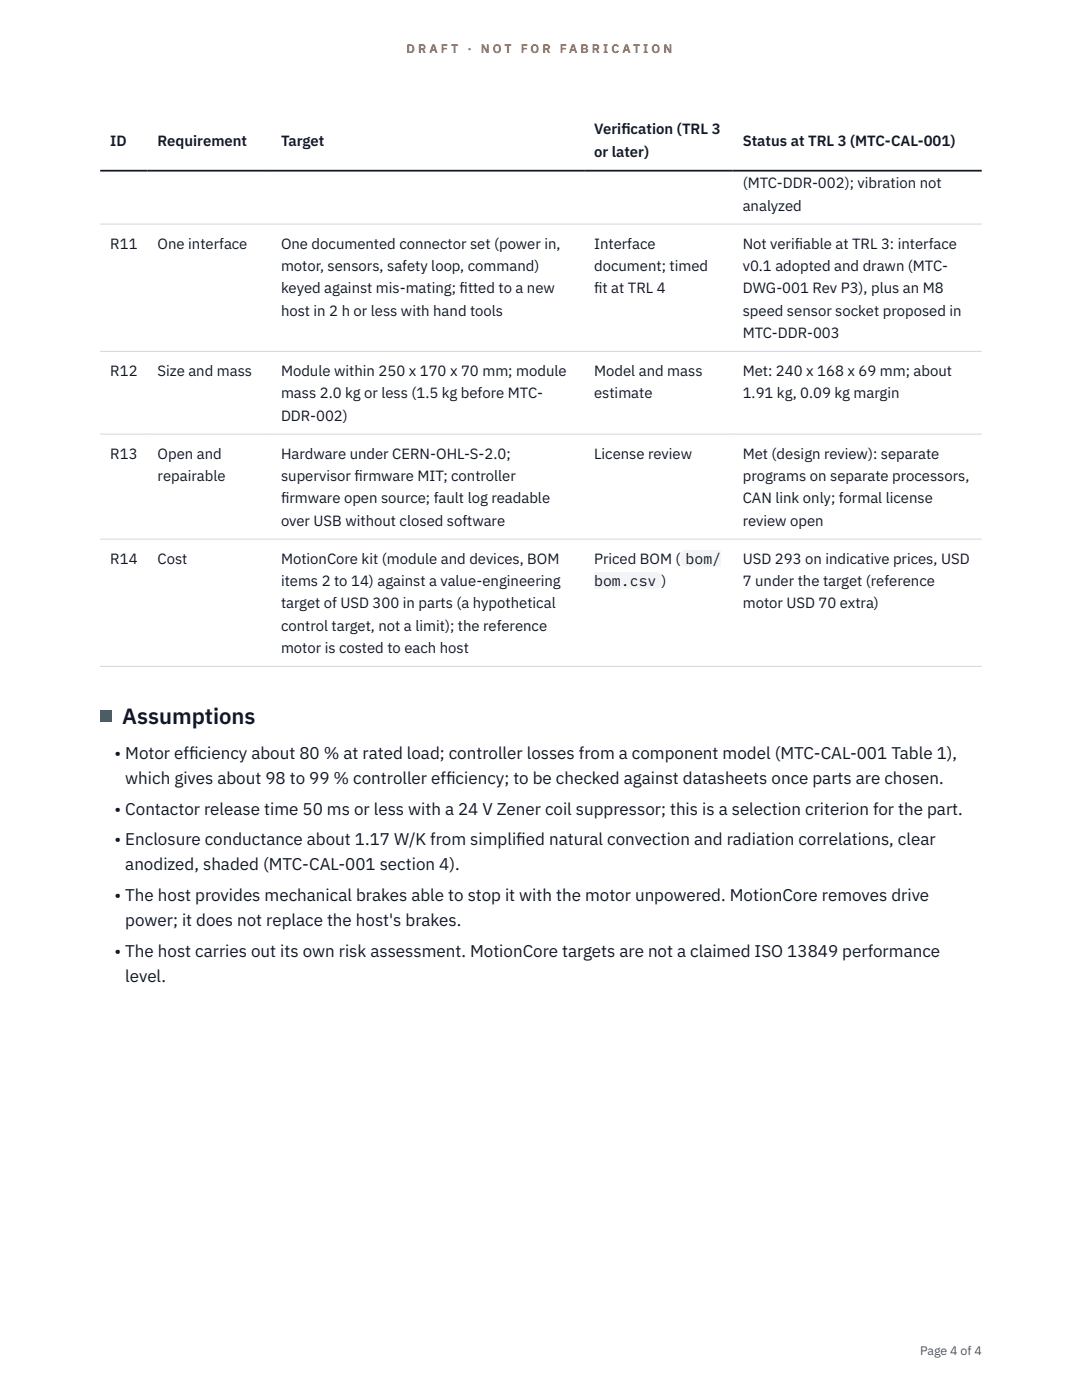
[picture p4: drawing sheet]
<svg xmlns="http://www.w3.org/2000/svg" width="216mm" height="279mm" viewBox="0 0 216 279" stroke-linecap="round" stroke-linejoin="round" font-family="sans-serif">
<defs><g id="words">
<text font-size="4.4" fill="#111827" x="24.4" y="144.5">Assumptions</text>
<g font-size="3.4" fill="#111827">
<text x="22.9" y="151.4">• Motor eff</text>
<text x="37.7" y="151.4">iciency about 80 % at rated load; controller losses from a component model (MTC-CAL-001 Table 1),</text>
<text x="25" y="156.5">which gives about 98 to 99 % controller eff</text>
<text x="89" y="156.5">iciency; to be checked against datasheets once parts are chosen.</text>
<text x="22.9" y="162.6">• Contactor release time 50 ms or less with a 24 V Zener coil suppressor; this is a selection criterion for the part.</text>
<text x="22.9" y="168.6">• Enclosure conductance about 1.17 W/K from simplif</text>
<text x="25" y="173.7">anodized, shaded (MTC-CAL-001 section 4).</text>
<text x="103" y="168.6">ied natural convection and radiation correlations, clear</text>
<text x="22.9" y="179.8">• The host provides mechanical brakes able to stop it with the motor unpowered. MotionCore removes drive</text>
<text x="25" y="184.9">power; it does not replace the host's brakes.</text>
<text x="22.9" y="191">• The host carries out its own risk assessment. MotionCore targets are not a claimed ISO 13849 performance</text>
<text x="25" y="196">level.</text>
</g>
<g font-size="3" fill="#111827">
<text x="22" y="29.1">ID</text>
<text x="31.5" y="29.1">Requirement</text>
<text x="56.1" y="29.1">Target</text>
<text x="118.6" y="26.8">Verif</text>
<text x="124" y="26.8">ication (TRL 3</text>
<text x="148.2" y="29.1">Status at TRL 3 (MTC-CAL-001)</text>
<text x="118.6" y="31.3">or later)</text>
<text x="148.2" y="37.6">(MTC-DDR-002); vibration not</text>
<text x="148.2" y="42">analyzed</text>
<text x="22" y="49.6">R11</text>
<text x="31.5" y="49.6">One interface</text>
<text x="56.1" y="49.6">One documented connector set (power in,</text>
<text x="118.6" y="49.6">Interface</text>
<text x="148.2" y="49.6">Not verif</text>
<text x="158.6" y="49.6">iable at TRL 3: interface</text>
<text x="56.1" y="54.1">motor, sensors, safety loop, command)</text>
<text x="56.1" y="58.5">keyed against mis-mating; f</text>
<text x="91.7" y="58.5">itted to a new</text>
<text x="118.6" y="54.1">document; timed</text>
<text x="118.6" y="58.5">f</text>
<text x="118.6" y="58.5">it at TRL 4</text>
<text x="148.2" y="54.1">v0.1 adopted and drawn (MTC-</text>
<text x="148.2" y="58.5">DWG-001 Rev P3), plus an M8</text>
<text x="56.1" y="63">host in 2 h or less with hand tools</text>
<text x="148.2" y="63">speed sensor socket proposed in</text>
<text x="148.2" y="67.4">MTC-DDR-003</text>
<text x="22" y="75">R12</text>
<text x="31.5" y="75">Size and mass</text>
<text x="56.1" y="75">Module within 250 x 170 x 70 mm; module</text>
<text x="118.6" y="75">Model and mass</text>
<text x="148.2" y="75">Met: 240 x 168 x 69 mm; about</text>
<text x="56.1" y="79.5">mass 2.0 kg or less (1.5 kg before MTC-</text>
<text x="56.1" y="83.9">DDR-002)</text>
<text x="118.6" y="79.5">estimate</text>
<text x="148.2" y="79.5">1.91 kg, 0.09 kg margin</text>
<text x="22" y="91.6">R13</text>
<text x="31.5" y="91.6">Open and</text>
<text x="56.1" y="91.6">Hardware under CERN-OHL-S-2.0;</text>
<text x="118.6" y="91.6">License review</text>
<text x="148.2" y="91.6">Met (design review): separate</text>
<text x="31.5" y="96">repairable</text>
<text x="56.1" y="96">supervisor f</text>
<text x="56.1" y="100.4">f</text>
<text x="56.1" y="100.4">irmware open source; fault log readable</text>
<text x="70.7" y="96">irmware MIT; controller</text>
<text x="148.2" y="96">programs on separate processors,</text>
<text x="148.2" y="100.4">CAN link only; formal license</text>
<text x="56.1" y="104.9">over USB without closed software</text>
<text x="148.2" y="104.9">review open</text>
<text x="22" y="112.5">R14</text>
<text x="31.5" y="112.5">Cost</text>
<text x="56.1" y="112.5">MotionCore kit (module and devices, BOM</text>
<text x="118.6" y="112.5">Priced BOM (</text>
<text x="136.8" y="112.5">bom/</text>
<text x="148.2" y="112.5">USD 293 on indicative prices, USD</text>
<text x="56.1" y="117">items 2 to 14) against a value-engineering</text>
<text x="118.6" y="117">bom.csv</text>
<text x="132" y="117">)</text>
<text x="148.2" y="117">7 under the target (reference</text>
<text x="56.1" y="121.4">target of USD 300 in parts (a hypothetical</text>
<text x="56.1" y="125.8">control target, not a limit); the reference</text>
<text x="148.2" y="121.4">motor USD 70 extra)</text>
<text x="56.1" y="130.3">motor is costed to each host</text>
</g>
<g font-size="2.5" fill="#b45309">
<text x="81.1" y="10.5">D R A F T</text>
<text x="93.3" y="10.5">·</text>
<text x="95.9" y="10.5">N O T</text>
<text x="103.9" y="10.5">F O R</text>
<text x="111.7" y="10.5">F A B R I C A T I O N</text>
</g>
<text font-size="2.5" fill="#4b5563" x="183.6" y="270.3">Page 4 of 4</text>
</g></defs>
<path d="M20 44.7h175.9M20 70.1h175.9M20 86.6h175.9M20 107.6h175.9M20 133h175.9" fill="none" stroke="#d1d5db" stroke-width=".2"/>
<path d="M20 34.1h175.9" fill="none" stroke="#111827" stroke-width=".35"/>
<g fill="#f3f4f6">
<path d="M135.8 109.7h8.1v3.4h-8.1z"/>
<path d="M118.6 114.2h13.4v3.3h-13.4z"/>
</g>
<path d="M20 141.9h2.2v2.2h-2.2z" fill="#0f766e"/>
<use href="#words"/>
</svg>
